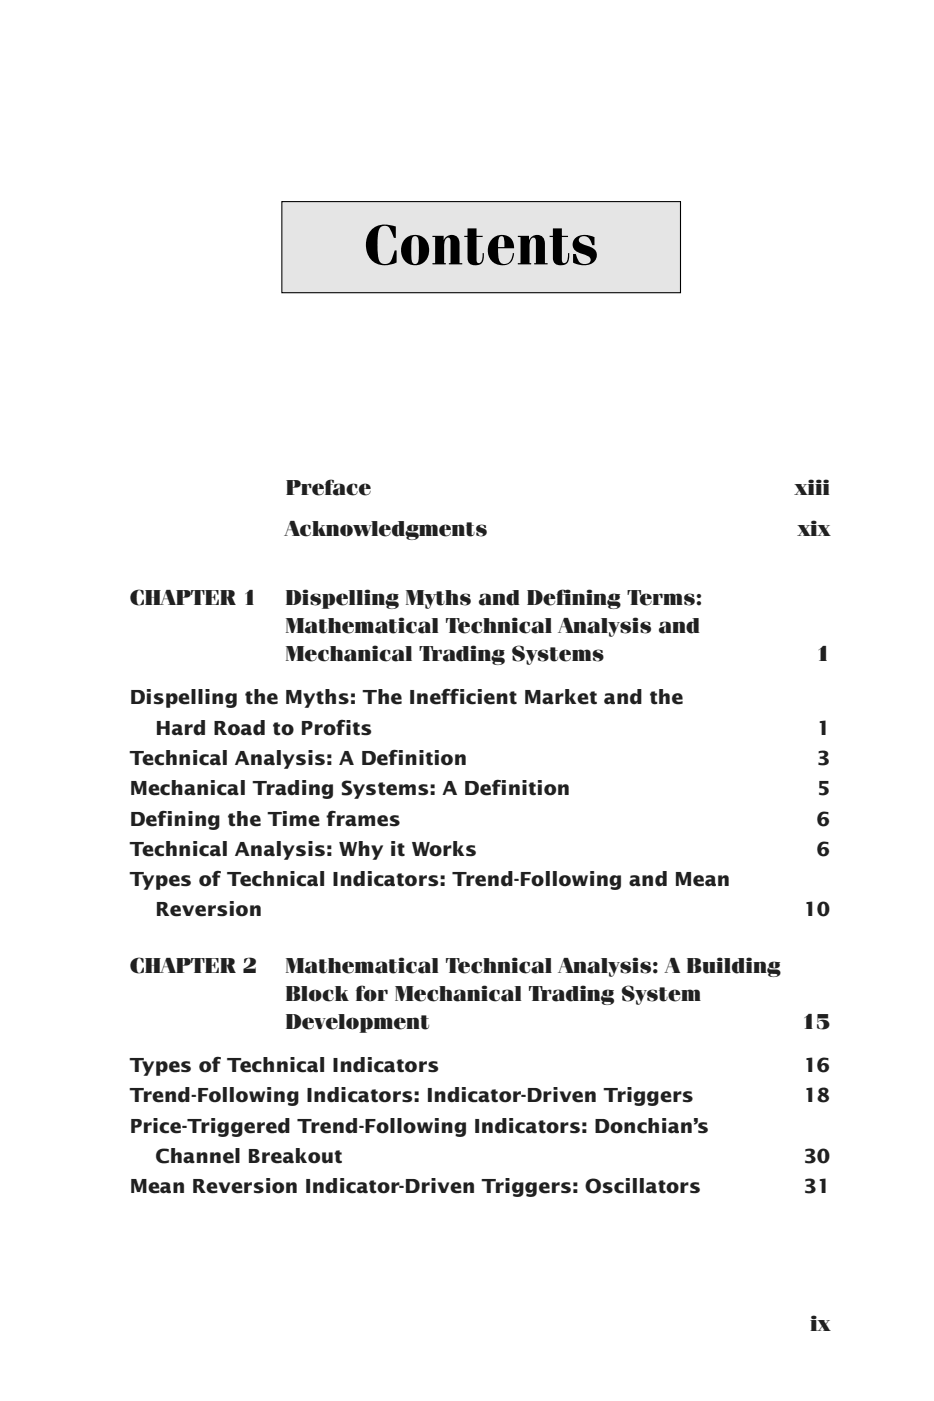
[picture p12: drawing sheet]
<svg xmlns="http://www.w3.org/2000/svg" width="152mm" height="229mm" viewBox="0 0 152 229" stroke-linecap="round" stroke-linejoin="round" font-family="sans-serif">
<defs><g id="words">
<text font-size="9.2" x="59.3" y="43.1">Contents</text>
<g font-size="3.5" fill="#231f20">
<text x="46.6" y="80.7">Preface</text>
<text x="129.7" y="80.7">xiii</text>
<text x="46.6" y="87.4">Acknowledgments</text>
<text x="130.2" y="87.4">xix</text>
<text x="21.2" y="98.7">CHAPTER 1</text>
<text x="46.6" y="98.7">Dispelling Myths and Defining Terms:</text>
<text x="46.6" y="103.3">Mathematical Technical Analysis and</text>
<text x="46.6" y="107.9">Mechanical Trading Systems</text>
<text x="133.1" y="107.9">1</text>
<text x="21.2" y="158.7">CHAPTER 2</text>
<text x="46.6" y="158.7">Mathematical Technical Analysis: A Building</text>
<text x="46.6" y="163.3">Block for Mechanical Trading System</text>
<text x="46.6" y="167.9">Development</text>
<text x="130.8" y="167.9">15</text>
<text x="132.2" y="217.2">ix</text>
</g>
<g font-size="3.2" fill="#231f20">
<text x="21.2" y="114.9">Dispelling the Myths: The Inefficient Market and the</text>
<text x="25.4" y="119.9">Hard Road to Profits</text>
<text x="133.3" y="119.9">1</text>
<text x="21.2" y="124.8">Technical Analysis: A Definition</text>
<text x="133.3" y="124.8">3</text>
<text x="21.2" y="129.8">Mechanical Trading Systems: A Definition</text>
<text x="133.3" y="129.8">5</text>
<text x="21.2" y="134.7">Defining the Time frames</text>
<text x="133.3" y="134.7">6</text>
<text x="21.2" y="139.6">Technical Analysis: Why it Works</text>
<text x="133.3" y="139.6">6</text>
<text x="21.2" y="144.6">Types of Technical Indicators: Trend-Following and Mean</text>
<text x="25.4" y="149.5">Reversion</text>
<text x="131.1" y="149.5">10</text>
<text x="21.2" y="174.9">Types of Technical Indicators</text>
<text x="21.2" y="179.9">Trend-Following Indicators: Indicator-Driven Triggers</text>
<text x="131.1" y="179.9">18</text>
<text x="131.1" y="174.9">16</text>
<text x="21.2" y="184.8">Price-Triggered Trend-Following Indicators: Donchian’s</text>
<text x="25.4" y="189.7">Channel Breakout</text>
<text x="131.1" y="189.7">30</text>
<text x="21.2" y="194.7">Mean Reversion Indicator-Driven Triggers: Oscillators</text>
<text x="131.1" y="194.7">31</text>
</g>
</g></defs>
<path d="M46.1 33h64.8v14.7h-64.8z" fill-rule="evenodd" fill="#e5e5e5"/>
<path d="M46 32.9h65v14.9h-65z" fill="none" stroke="#000" stroke-width=".18"/>
<use href="#words"/>
</svg>
